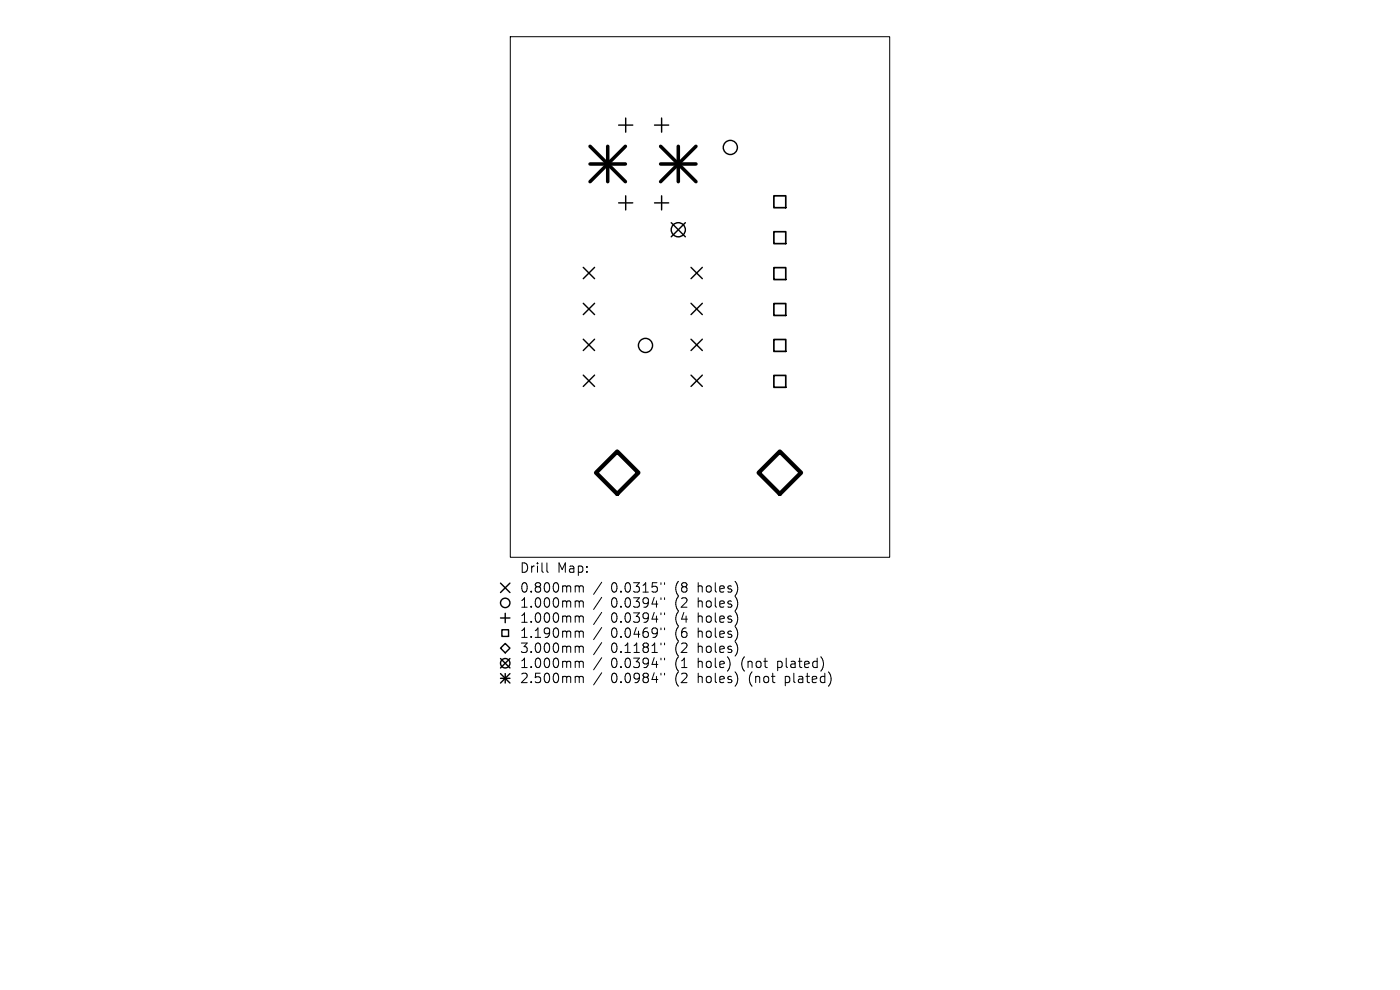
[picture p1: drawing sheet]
<svg xmlns="http://www.w3.org/2000/svg" width="297mm" height="210mm" viewBox="0 0 297 210" stroke-linecap="round" stroke-linejoin="round" font-family="sans-serif">
<defs><g id="words">
<g font-size="2.8">
<text x="110.2" y="121.8">Drill</text>
<text x="110.2" y="126">0.800mm</text>
<text x="118.2" y="121.8">Map:</text>
<text x="129.6" y="126">0.0315&quot;</text>
<text x="143.4" y="126">(8</text>
<text x="148.3" y="126">holes)</text>
<text x="110.2" y="129.2">1.000mm</text>
<text x="129.6" y="129.2">0.0394&quot;</text>
<text x="143.4" y="129.2">(2</text>
<text x="148.3" y="129.2">holes)</text>
<text x="110.2" y="132.4">1.000mm</text>
<text x="110.2" y="135.6">1.190mm</text>
<text x="129.6" y="132.4">0.0394&quot;</text>
<text x="129.6" y="135.6">0.0469&quot;</text>
<text x="143.4" y="132.4">(4</text>
<text x="143.4" y="135.6">(6</text>
<text x="148.3" y="132.4">holes)</text>
<text x="148.3" y="135.6">holes)</text>
<text x="110.2" y="138.8">3.000mm</text>
<text x="110.2" y="142">1.000mm</text>
<text x="129.6" y="138.8">0.1181&quot;</text>
<text x="129.6" y="142">0.0394&quot;</text>
<text x="143.4" y="138.8">(2</text>
<text x="143.4" y="142">(1</text>
<text x="148.3" y="138.8">holes)</text>
<text x="148.3" y="142">hole)</text>
<text x="157.8" y="142">(not</text>
<text x="165.6" y="142">plated)</text>
<text x="110.2" y="145.2">2.500mm</text>
<text x="129.6" y="145.2">0.0984&quot;</text>
<text x="143.4" y="145.2">(2</text>
<text x="148.3" y="145.2">holes)</text>
<text x="159.4" y="145.2">(not</text>
<text x="167.2" y="145.2">plated)</text>
</g>
</g></defs>
<g fill="none" stroke="#000" stroke-width=".21">
<path d="M108.3 7.8h80.4v110.4h-80.4zM116 119.4v1.7l.3 .3M122.3 124.3h.3l.3 .3M122.3 127.5h.3l.3 .3M122.3 130.7h.3l.3 .3M122.3 133.9l.5 .1 .1 .2M122.3 137.1h.3l.3 .3M122.9 124.6l.3-.3 .4 .1 .1 1.2M122.9 124.6v1M122.9 127.8v1M122.9 131v1M122.9 134.2v1"/>
<path d="M122.9 137.4v1M122.9 127.8l.3-.3 .4 .1 .1 1.2M122.9 131l.3-.3 .4 .1 .1 1.2M122.9 134.2l.3-.3 .4 .1 .1 1.2M122.9 137.4l.3-.3 .4 .1 .1 1.2M127.6 123.5l-1.7 2.6M127.6 126.7l-1.7 2.6M127.6 129.9l-1.7 2.6M127.6 133.1l-1.7 2.6M127.6 136.3l-1.7 2.6M127.6 139.5l-1.7 2.6M140.2 123.6v.4"/>
<path d="M140.2 126.8v.4M140.2 130v.4M140.2 133.2v.4M140.2 136.4v.4M140.2 139.6v.4M141 123.6v.4M141 126.8v.4M141 130v.4M141 133.2v.4M141 136.4v.4M141 139.6v.4M122.3 140.3h.3l.3 .3"/>
<path d="M122.3 143.5h.3l.3 .3M122.9 140.6v1M122.9 143.8v1M122.9 140.6l.3-.3 .4 .1 .1 1.2M122.9 143.8l.3-.3 .4 .1 .1 1.2M127.6 142.7l-1.7 2.6M140.2 142.8v.4M141 142.8v.4"/>
</g>
<g fill="none" stroke="#000" stroke-width=".3">
<path d="M131.2 26.5h3M132.7 25v3M138.9 26.5h3M140.4 25v3M123.7 56.7l2.4 2.4M126.1 56.7l-2.4 2.4M131.2 43h3M132.7 41.5v3M138.9 43h3M140.4 41.5v3M142.4 47.2l3 3M145.4 47.2l-3 3"/>
<path d="M146.6 56.7l2.4 2.4M149 56.7l-2.4 2.4M123.7 64.3l2.4 2.4M123.7 72l2.4 2.4M123.7 79.6l2.4 2.4M126.1 64.3l-2.4 2.4M126.1 72l-2.4 2.4M126.1 79.6l-2.4 2.4M146.6 64.3l2.4 2.4M146.6 72l2.4 2.4M146.6 79.6l2.4 2.4M149 64.3l-2.4 2.4"/>
<path d="M149 72l-2.4 2.4M149 79.6l-2.4 2.4M106.2 137.5l1-1 1 1-1 1zM106.2 123.7l2 2M106.2 131.1h2M106.2 139.7l2 2M106.5 133.6h1.4v1.4h-1.4zM107.2 130.1v2M108.2 123.7l-2 2M108.2 139.7l-2 2M106.2 142.9l2 2M106.2 143.9h2"/>
<path d="M107.2 142.9v2M108.2 142.9l-2 2"/>
<circle cx="154.9" cy="31.3" r="1.5"/>
<circle cx="143.9" cy="48.7" r="1.5"/>
<circle cx="136.9" cy="73.3" r="1.5"/>
<circle cx="107.2" cy="127.9" r="1"/>
<circle cx="107.2" cy="140.7" r="1"/>
</g>
<path d="M164.2 41.5h2.5v2.6h-2.5zM164.2 49.2h2.5v2.5h-2.5zM164.2 56.8h2.5v2.5h-2.5zM164.2 64.4h2.5v2.5h-2.5zM164.2 72h2.5v2.5h-2.5zM164.2 79.6h2.5v2.6h-2.5z" fill="none" stroke="#000" stroke-width=".36"/>
<path d="M126.4 100.3l4.5-4.5 4.5 4.5-4.5 4.5zM160.9 100.3l4.5-4.5 4.5 4.5-4.5 4.5z" fill="none" stroke="#000" stroke-width=".9"/>
<path d="M125.2 31l7.5 7.5M125.2 34.8h7.5M128.9 31v7.5M132.7 31l-7.5 7.5M140.1 34.8h7.5M140.1 31l7.5 7.5M143.9 31v7.5M147.6 31l-7.5 7.5" fill="none" stroke="#000" stroke-width=".75"/>
<use href="#words"/>
</svg>
